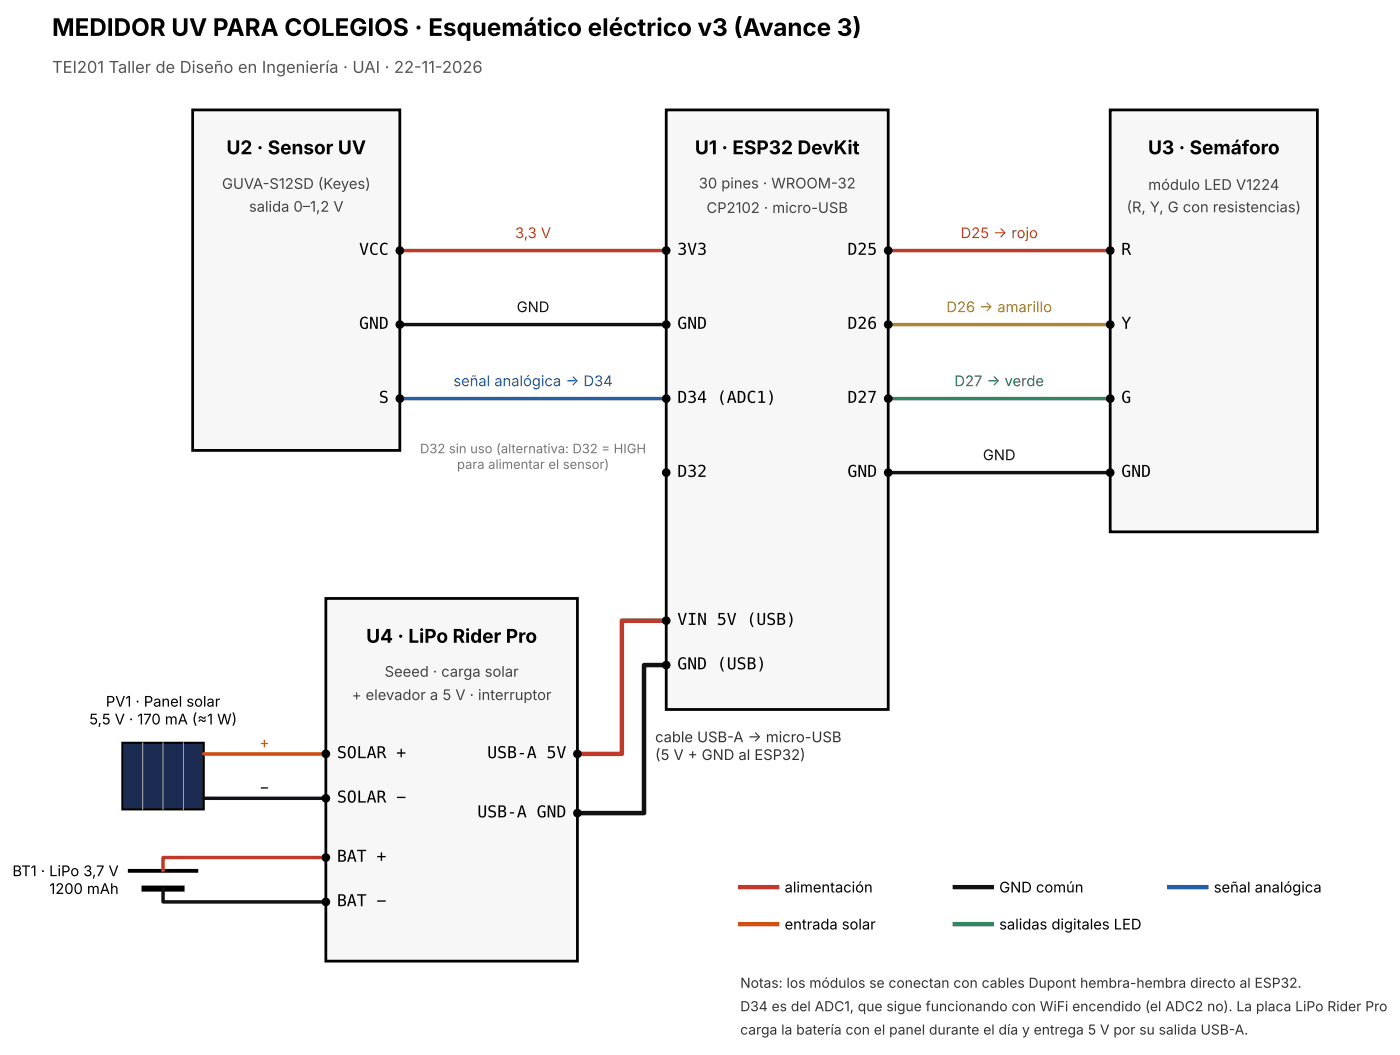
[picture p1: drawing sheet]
<svg xmlns="http://www.w3.org/2000/svg" width="286mm" height="215mm" viewBox="0 0 286 215" stroke-linecap="round" stroke-linejoin="round" font-family="sans-serif">
<defs><g id="words">
<text font-size="4.9" x="10.6" y="7.3">MEDIDOR UV PARA COLEGIOS · Esquemático eléctrico v3 (Avance 3)</text>
<g font-size="3.9">
<text x="46.2" y="31.5">U2 · Sensor UV</text>
<text x="141.8" y="31.5">U1 · ESP32 DevKit</text>
<text x="234.3" y="31.5">U3 · Semáforo</text>
<text x="74.7" y="131.1">U4 · LiPo Rider Pro</text>
</g>
<text font-size="3.4" fill="#555" x="10.6" y="14.9">TEI201 Taller de Diseño en Ingeniería · UAI · 22-11-2026</text>
<g font-size="3.4">
<text x="73.3" y="52">VCC</text>
<text x="138.2" y="52">3V3</text>
<text x="172.9" y="52">D25</text>
<text x="228.8" y="52">R</text>
<text x="73.3" y="67.1">GND</text>
<text x="138.2" y="67.1">GND</text>
<text x="172.9" y="67.1">D26</text>
<text x="228.8" y="67.1">Y</text>
<text x="77.3" y="82.2">S</text>
<text x="138.2" y="82.2">D34 (ADC1)</text>
<text x="172.9" y="82.2">D27</text>
<text x="228.8" y="82.2">G</text>
<text x="138.2" y="97.3">D32</text>
<text x="172.9" y="97.3">GND</text>
<text x="228.8" y="97.3">GND</text>
<text x="138.2" y="127.5">VIN 5V (USB)</text>
<text x="138.2" y="136.5">GND (USB)</text>
<text x="68.8" y="154.7">SOLAR +</text>
<text x="99.4" y="154.7">USB-A 5V</text>
<text x="68.8" y="163.7">SOLAR −</text>
<text x="97.4" y="166.7">USB-A GND</text>
<text x="68.8" y="175.8">BAT +</text>
<text x="68.8" y="184.9">BAT −</text>
</g>
<text font-size="3.2" fill="#d35400" x="52.9" y="152.6">+</text>
<text font-size="3.2" x="52.9" y="161.6">−</text>
<g font-size="3" fill="#444">
<text x="45.3" y="38.5">GUVA-S12SD (Keyes)</text>
<text x="142.6" y="38.4">30 pines · WROOM-32</text>
<text x="234.3" y="38.7">módulo LED V1224</text>
<text x="50.8" y="43.2">salida 0–1,2 V</text>
<text x="144.2" y="43.4">CP2102 · micro-USB</text>
<text x="229.9" y="43.3">(R, Y, G con resistencias)</text>
<text x="71.8" y="142.8">+ elevador a 5 V · interruptor</text>
<text x="78.5" y="138.1">Seeed · carga solar</text>
</g>
<g font-size="3" fill="#c0392b">
<text x="105.1" y="48.6">3,3 V</text>
<text x="196" y="48.6">D25 → rojo</text>
</g>
<g font-size="3" fill="#111">
<text x="105.4" y="63.7">GND</text>
<text x="200.6" y="93.9">GND</text>
</g>
<text font-size="3" fill="#b8860b" x="193.1" y="63.7">D26 → amarillo</text>
<text font-size="3" fill="#1f5fa8" x="92.5" y="78.8">señal analógica → D34</text>
<text font-size="3" fill="#1e8449" x="194.8" y="78.8">D27 → verde</text>
<g font-size="3">
<text x="18.2" y="147.8">5,5 V · 170 mA (≈1 W)</text>
<text x="21.6" y="144.2">PV1 · Panel solar</text>
<text x="2.5" y="178.7">BT1 · LiPo 3,7 V</text>
<text x="10.1" y="182.4">1200 mAh</text>
<text x="160.1" y="182.1">alimentación</text>
<text x="203.9" y="182.1">GND común</text>
<text x="247.7" y="182.1">señal analógica</text>
<text x="160.1" y="189.6">entrada solar</text>
<text x="203.9" y="189.6">salidas digitales LED</text>
</g>
<g font-size="3" fill="#333">
<text x="133.7" y="151.4">cable USB-A → micro-USB</text>
<text x="133.7" y="155">(5 V + GND al ESP32)</text>
</g>
<g font-size="2.8" fill="#333">
<text x="151.1" y="201.5">Notas: los módulos se conectan con cables Dupont hembra-hembra directo al ESP32.</text>
<text x="151.1" y="206.3">D34 es del ADC1, que sigue funcionando con WiFi encendido (el ADC2 no). La placa LiPo Rider Pro</text>
<text x="151.1" y="211.1">carga la batería con el panel durante el día y entrega 5 V por su salida USB-A.</text>
</g>
<g font-size="2.6" fill="#777">
<text x="85.7" y="92.5">D32 sin uso (alternativa: D32 = HIGH</text>
<text x="93.3" y="95.7">para alimentar el sensor)</text>
</g>
</g></defs>
<g fill="#f7f7f7" stroke="#000" stroke-width=".56">
<path d="M136 22.4h45.3v122.3h-45.3z"/>
<path d="M39.3 22.4h42.3v69.5h-42.3z"/>
<path d="M226.6 22.4h42.2v86.1h-42.2z"/>
<path d="M66.5 122.1h51.3v74h-51.3z"/>
</g>
<path d="M25 151.5h16.6v13.6h-16.6z" fill="#1c2b52" stroke="#000" stroke-width=".42"/>
<path d="M29.1 151.5v13.6M33.3 151.5v13.6M37.4 151.5v13.6" fill="none" stroke="#8fa3d1" stroke-width=".21"/>
<path d="M26.5 177.7h13.6" fill="none" stroke="#000" stroke-width=".78"/>
<path d="M29.5 181.3h7.5" fill="none" stroke="#000" stroke-width="1.2"/>
<path d="M151.1 181h7.5" fill="none" stroke="#c0392b" stroke-width=".88"/>
<path d="M194.8 181h7.6" fill="none" stroke="#111" stroke-width=".88"/>
<path d="M238.6 181h7.6" fill="none" stroke="#1f5fa8" stroke-width=".88"/>
<path d="M151.1 188.5h7.5" fill="none" stroke="#d35400" stroke-width=".88"/>
<path d="M194.8 188.5h7.6" fill="none" stroke="#1e8449" stroke-width=".88"/>
<path d="M81.6 51.1h54.4M181.3 51.1h45.3M66.5 174.9h-33.2v2.8" fill="none" stroke="#c0392b" stroke-width=".71"/>
<path d="M81.6 66.2h54.4M181.3 96.4h45.3M41.6 162.9h24.9M33.3 181.3v2.7h33.2" fill="none" stroke="#111" stroke-width=".71"/>
<path d="M81.6 81.3h54.4" fill="none" stroke="#1f5fa8" stroke-width=".71"/>
<path d="M181.3 66.2h45.3" fill="none" stroke="#b8860b" stroke-width=".71"/>
<path d="M181.3 81.3h45.3" fill="none" stroke="#1e8449" stroke-width=".71"/>
<path d="M136 126.6h-9.1v27.2h-9.1" fill="none" stroke="#c0392b" stroke-width=".92"/>
<path d="M136 135.7h-4.6v30.2h-13.6" fill="none" stroke="#111" stroke-width=".92"/>
<path d="M41.6 153.8h24.9" fill="none" stroke="#d35400" stroke-width=".71"/>
<g fill="#000" stroke="#000" stroke-width=".35">
<circle cx="81.6" cy="51.1" r=".71"/>
<circle cx="136" cy="51.1" r=".71"/>
<circle cx="181.3" cy="51.1" r=".71"/>
<circle cx="226.6" cy="51.1" r=".71"/>
<circle cx="81.6" cy="66.2" r=".71"/>
<circle cx="136" cy="66.2" r=".71"/>
<circle cx="181.3" cy="66.2" r=".71"/>
<circle cx="226.6" cy="66.2" r=".71"/>
<circle cx="81.6" cy="81.3" r=".71"/>
<circle cx="136" cy="81.3" r=".71"/>
<circle cx="136" cy="96.4" r=".71"/>
<circle cx="181.3" cy="81.3" r=".71"/>
<circle cx="181.3" cy="96.4" r=".71"/>
<circle cx="226.6" cy="96.4" r=".71"/>
<circle cx="226.6" cy="81.3" r=".71"/>
<circle cx="136" cy="135.7" r=".71"/>
<circle cx="136" cy="126.6" r=".71"/>
<circle cx="66.5" cy="153.8" r=".71"/>
<circle cx="117.8" cy="153.8" r=".71"/>
<circle cx="66.5" cy="162.9" r=".71"/>
<circle cx="66.5" cy="174.9" r=".71"/>
<circle cx="117.8" cy="165.9" r=".71"/>
<circle cx="66.5" cy="184" r=".71"/>
</g>
<use href="#words"/>
</svg>
